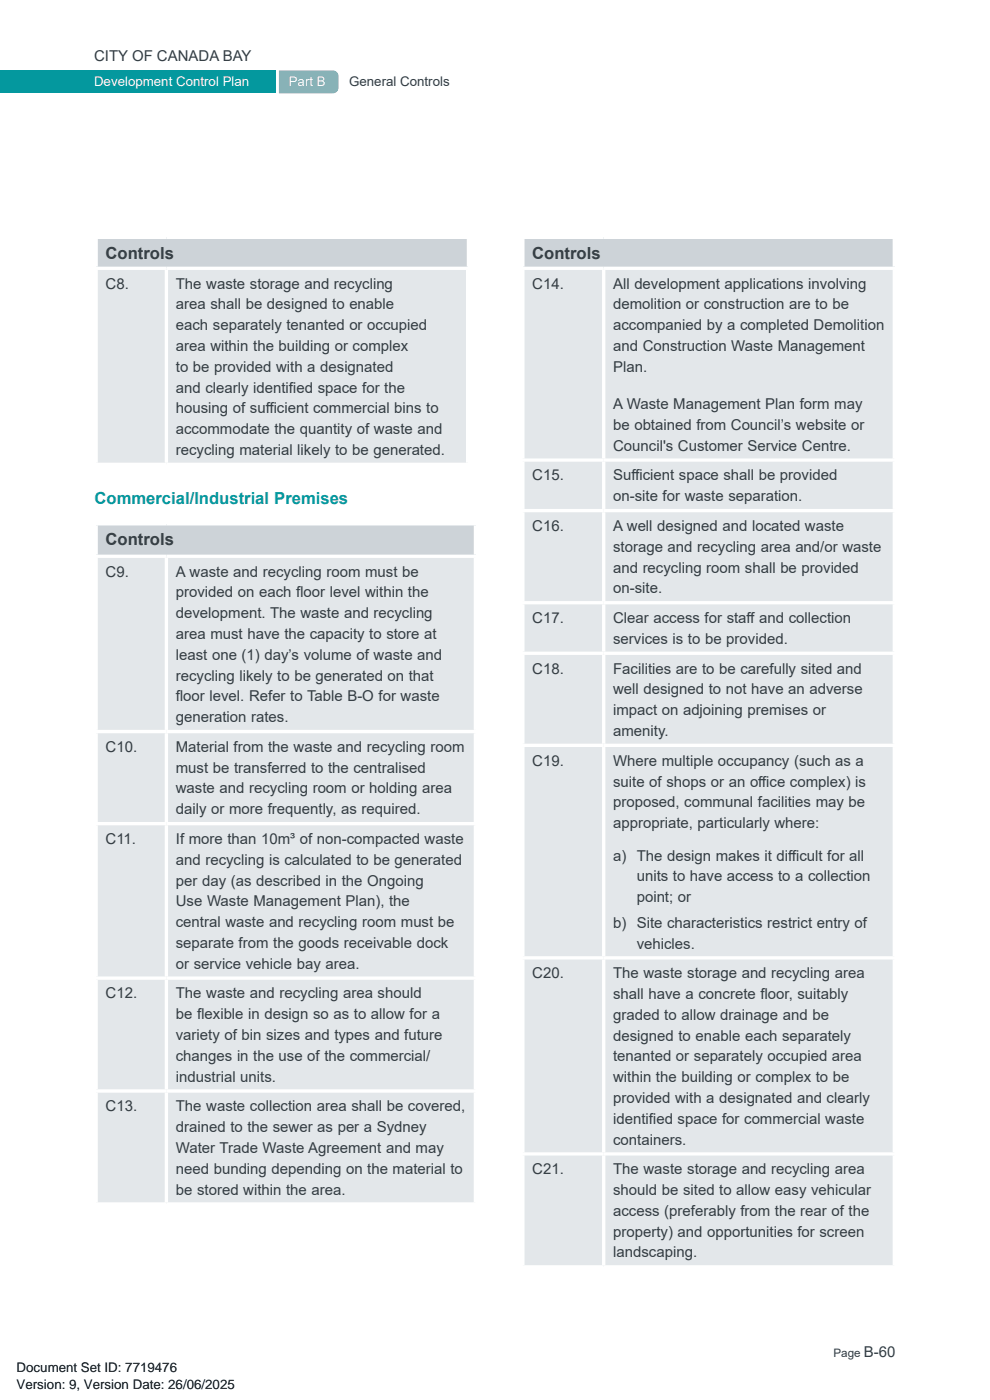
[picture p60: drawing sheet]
<svg xmlns="http://www.w3.org/2000/svg" width="210mm" height="297mm" viewBox="0 0 210 297" stroke-linecap="round" stroke-linejoin="round" font-family="sans-serif">
<defs><g id="words">
<g font-size="3.5" fill="#333c42">
<text x="22.4" y="54.9">Controls</text>
<text x="112.9" y="54.9">Controls</text>
<text x="22.4" y="115.7">Controls</text>
</g>
<text font-size="3.5" fill="#04989e" x="20" y="106.9">Commercial/Industrial Premises</text>
<g font-size="3.2" fill="#333c42">
<text x="20" y="13">CITY OF CANADA BAY</text>
<text x="22.4" y="61.2">C8.</text>
<text x="37.3" y="61.2">The waste storage and recycling</text>
<text x="37.3" y="65.6">area shall be designed to enable</text>
<text x="112.9" y="61.2">C14.</text>
<text x="130.1" y="61.2">All development applications involving</text>
<text x="130.1" y="65.6">demolition or construction are to be</text>
<text x="37.3" y="70.1">each separately tenanted or occupied</text>
<text x="130.1" y="70.1">accompanied by a completed Demolition</text>
<text x="37.3" y="74.5">area within the building or complex</text>
<text x="130.1" y="74.5">and Construction Waste Management</text>
<text x="37.3" y="78.9">to be provided with a designated</text>
<text x="37.3" y="83.3">and clearly identif</text>
<text x="61.3" y="83.3">ied space for the</text>
<text x="130.1" y="78.9">Plan.</text>
<text x="37.3" y="87.7">housing of suf</text>
<text x="56.4" y="87.7">f</text>
<text x="56.4" y="87.7">icient commercial bins to</text>
<text x="130.1" y="86.8">A Waste Management Plan form may</text>
<text x="37.3" y="92.1">accommodate the quantity of waste and</text>
<text x="130.1" y="91.2">be obtained from Council’s website or</text>
<text x="130.1" y="95.6">Council's Customer Service Centre.</text>
<text x="37.3" y="96.5">recycling material likely to be generated.</text>
<text x="112.9" y="101.9">C15.</text>
<text x="130.1" y="101.9">Suf</text>
<text x="133.9" y="101.9">f</text>
<text x="133.9" y="101.9">icient space shall be provided</text>
<text x="130.1" y="106.3">on-site for waste separation.</text>
<text x="112.9" y="112.6">C16.</text>
<text x="130.1" y="112.6">A well designed and located waste</text>
<text x="130.1" y="117">storage and recycling area and/or waste</text>
<text x="22.4" y="122.3">C9.</text>
<text x="37.3" y="122.3">A waste and recycling room must be</text>
<text x="130.1" y="121.5">and recycling room shall be provided</text>
<text x="130.1" y="125.9">on-site.</text>
<text x="37.3" y="126.7">provided on each f</text>
<text x="37.3" y="131.1">development. The waste and recycling</text>
<text x="62.8" y="126.7">loor level within the</text>
<text x="37.3" y="135.6">area must have the capacity to store at</text>
<text x="112.9" y="132.2">C17.</text>
<text x="130.1" y="132.2">Clear access for staf</text>
<text x="130.1" y="136.6">services is to be provided.</text>
<text x="158.4" y="132.2">f and collection</text>
<text x="37.3" y="140">least one (1) day’s volume of waste and</text>
<text x="112.9" y="142.9">C18.</text>
<text x="130.1" y="142.9">Facilities are to be carefully sited and</text>
<text x="37.3" y="144.4">recycling likely to be generated on that</text>
<text x="37.3" y="148.8">f</text>
<text x="37.3" y="148.8">loor level. Refer to Table B-O for waste</text>
<text x="130.1" y="147.3">well designed to not have an adverse</text>
<text x="37.3" y="153.2">generation rates.</text>
<text x="130.1" y="151.7">impact on adjoining premises or</text>
<text x="22.4" y="159.5">C10.</text>
<text x="37.3" y="159.5">Material from the waste and recycling room</text>
<text x="130.1" y="156.1">amenity.</text>
<text x="37.3" y="163.9">must be transferred to the centralised</text>
<text x="112.9" y="162.4">C19.</text>
<text x="130.1" y="162.4">Where multiple occupancy (such as a</text>
<text x="130.1" y="166.9">suite of shops or an of</text>
<text x="160.9" y="166.9">f</text>
<text x="160.9" y="166.9">ice complex) is</text>
<text x="37.3" y="168.3">waste and recycling room or holding area</text>
<text x="37.3" y="172.7">daily or more frequently, as required.</text>
<text x="130.1" y="171.3">proposed, communal facilities may be</text>
<text x="22.4" y="179">C11.</text>
<text x="37.3" y="179">If more than 10m³ of non-compacted waste</text>
<text x="130.1" y="175.7">appropriate, particularly where:</text>
<text x="37.3" y="183.5">and recycling is calculated to be generated</text>
<text x="130.1" y="182.6">a) The design makes it dif</text>
<text x="167.2" y="182.6">f</text>
<text x="167.2" y="182.6">icult for all</text>
<text x="37.3" y="187.9">per day (as described in the Ongoing</text>
<text x="135.1" y="187">units to have access to a collection</text>
<text x="135.1" y="191.4">point; or</text>
<text x="37.3" y="192.3">Use Waste Management Plan), the</text>
<text x="37.3" y="196.7">central waste and recycling room must be</text>
<text x="130.1" y="196.8">b) Site characteristics restrict entry of</text>
<text x="37.3" y="201.1">separate from the goods receivable dock</text>
<text x="135.1" y="201.2">vehicles.</text>
<text x="37.3" y="205.5">or service vehicle bay area.</text>
<text x="112.9" y="207.5">C20.</text>
<text x="130.1" y="207.5">The waste storage and recycling area</text>
<text x="22.4" y="211.8">C12.</text>
<text x="37.3" y="211.8">The waste and recycling area should</text>
<text x="130.1" y="211.9">shall have a concrete f</text>
<text x="161.3" y="211.9">loor, suitably</text>
<text x="37.3" y="216.2">be f</text>
<text x="37.3" y="220.6">variety of bin sizes and types and future</text>
<text x="41.8" y="216.2">lexible in design so as to allow for a</text>
<text x="130.1" y="216.4">graded to allow drainage and be</text>
<text x="130.1" y="220.8">designed to enable each separately</text>
<text x="37.3" y="225.1">changes in the use of the commercial/</text>
<text x="130.1" y="225.2">tenanted or separately occupied area</text>
<text x="37.3" y="229.5">industrial units.</text>
<text x="130.1" y="229.6">within the building or complex to be</text>
<text x="130.1" y="234">provided with a designated and clearly</text>
<text x="22.4" y="235.8">C13.</text>
<text x="37.3" y="235.8">The waste collection area shall be covered,</text>
<text x="130.1" y="238.4">identif</text>
<text x="137.6" y="238.4">ied space for commercial waste</text>
<text x="37.3" y="240.2">drained to the sewer as per a Sydney</text>
<text x="37.3" y="244.6">Water Trade Waste Agreement and may</text>
<text x="130.1" y="242.8">containers.</text>
<text x="37.3" y="249">need bunding depending on the material to</text>
<text x="112.9" y="249.1">C21.</text>
<text x="130.1" y="249.1">The waste storage and recycling area</text>
<text x="37.3" y="253.4">be stored within the area.</text>
<text x="130.1" y="253.5">should be sited to allow easy vehicular</text>
<text x="130.1" y="257.9">access (preferably from the rear of the</text>
<text x="130.1" y="262.4">property) and opportunities for screen</text>
<text x="130.1" y="266.8">landscaping.</text>
<text x="183.2" y="288">B-60</text>
</g>
<g font-size="2.8" fill="#fff">
<text x="20" y="18.2">Development Control Plan</text>
<text x="61.3" y="18.2">Part B</text>
</g>
<text font-size="2.8" fill="#333c42" x="74.1" y="18.2">General Controls</text>
<g font-size="2.8">
<text x="3.5" y="291.1">Document Set ID: 7719476</text>
<text x="3.5" y="294.7">Version: 9, Version Date: 26/06/2025</text>
</g>
<text font-size="2.5" fill="#333c42" x="176.8" y="288">Page</text>
</g></defs>
<path d="M0 15h58.4v4.8h-58.4z" fill="#04989e"/>
<path d="M59.2 15h11.4a1.2 1.2 0 0 1 1.2 1.2v2.4a1.2 1.2 0 0 1-1.2 1.2h-11.4z" fill="#6baeb5"/>
<path d="M20.4 50.4h78.8v6.5h-78.8z" fill="#cdd3d8"/>
<path d="M20.4 56.9h14.9v41.6h-14.9zM35.3 56.9h63.9v41.6h-63.9z" fill="#e3e7ea"/>
<path d="M20 50.4h79.4M20 56.9h79.6M20.4 50.7v5.9M20.4 57.3v40.9M35.3 57.3v40.9M99.2 57.3v40.9M20 98.5h79.6" fill="none" stroke="#fff" stroke-width=".71" stroke-linecap="butt"/>
<path d="M99.2 50.7v5.9" fill="none" stroke="#fff" stroke-width=".35"/>
<path d="M20.4 111.1h80.5v6.9h-80.5z" fill="#cdd3d8"/>
<path d="M20.4 118h14.9v37.2h-14.9zM35.3 118h65.6v37.2h-65.6zM20.4 155.2h14.9v19.5h-14.9zM35.3 155.2h65.6v19.5h-65.6zM20.4 174.7h14.9v32.8h-14.9zM35.3 174.7h65.6v32.8h-65.6zM20.4 207.5h14.9v24h-14.9zM35.3 207.5h65.6v24h-65.6zM20.4 231.5h14.9v23.9h-14.9zM35.3 231.5h65.6v23.9h-65.6z" fill="#e3e7ea"/>
<g fill="none" stroke="#fff" stroke-width=".71" stroke-linecap="butt">
<path d="M20 111.1h81.2M20 118h81.2M20.4 111.5v6.2M20.4 118.4v36.4M35.3 118.4v36.4M100.9 111.5v6.2M100.9 118.4v36.4M20 155.2h81.2M20.4 155.5v18.9M35.3 155.5v18.9M100.9 155.5v18.9M20 174.7h81.2"/>
<path d="M20.4 175.1v32.1M35.3 175.1v32.1M100.9 175.1v32.1M20 207.5h81.2M20.4 207.9v23.2M35.3 207.9v23.2M100.9 207.9v23.2M20 231.5h81.2M20.4 231.8v23.3M35.3 231.8v23.3M100.9 231.8v23.3M20 255.4h81.2"/>
</g>
<path d="M110.9 50.4h78.8v6.5h-78.8z" fill="#cdd3d8"/>
<path d="M110.9 56.9h17.2v40.7h-17.2zM128.1 56.9h61.6v40.7h-61.6zM110.9 97.6h17.2v10.7h-17.2zM128.1 97.6h61.6v10.7h-61.6zM110.9 108.3h17.2v19.6h-17.2zM128.1 108.3h61.6v19.6h-61.6zM110.9 127.9h17.2v10.7h-17.2zM128.1 127.9h61.6v10.7h-61.6zM110.9 138.6h17.2v19.5h-17.2zM128.1 138.6h61.6v19.5h-61.6zM110.9 158.1h17.2v45.1h-17.2zM128.1 158.1h61.6v45.1h-61.6zM110.9 203.2h17.2v41.6h-17.2zM128.1 203.2h61.6v41.6h-61.6zM110.9 244.8h17.2v24h-17.2zM128.1 244.8h61.6v24h-61.6z" fill="#e3e7ea"/>
<g fill="none" stroke="#fff" stroke-width=".71" stroke-linecap="butt">
<path d="M110.6 50.4h79.5M110.6 56.9h79.5M110.9 50.7v5.9M110.9 57.3v39.9M128.1 57.3v39.9M189.7 50.7v5.9M189.7 57.3v39.9M110.6 97.6h79.5M110.9 98v10M128.1 98v10M189.7 98v10M110.6 108.3h79.5"/>
<path d="M110.9 108.7v18.8M128.1 108.7v18.8M189.7 108.7v18.8M110.6 127.9h79.5M110.6 138.6h79.5M110.9 128.2v10M110.9 138.9v18.9M128.1 128.2v10M128.1 138.9v18.9M189.7 128.2v10M189.7 138.9v18.9M110.6 158.1h79.5"/>
<path d="M110.9 158.5v44.4M128.1 158.5v44.4M189.7 158.5v44.4M110.6 203.2h79.5M110.9 203.6v40.9M128.1 203.6v40.9M189.7 203.6v40.9M110.6 244.8h79.5M110.9 245.2v23.2M128.1 245.2v23.2M189.7 245.2v23.2M110.6 268.8h79.5"/>
</g>
<use href="#words"/>
</svg>
